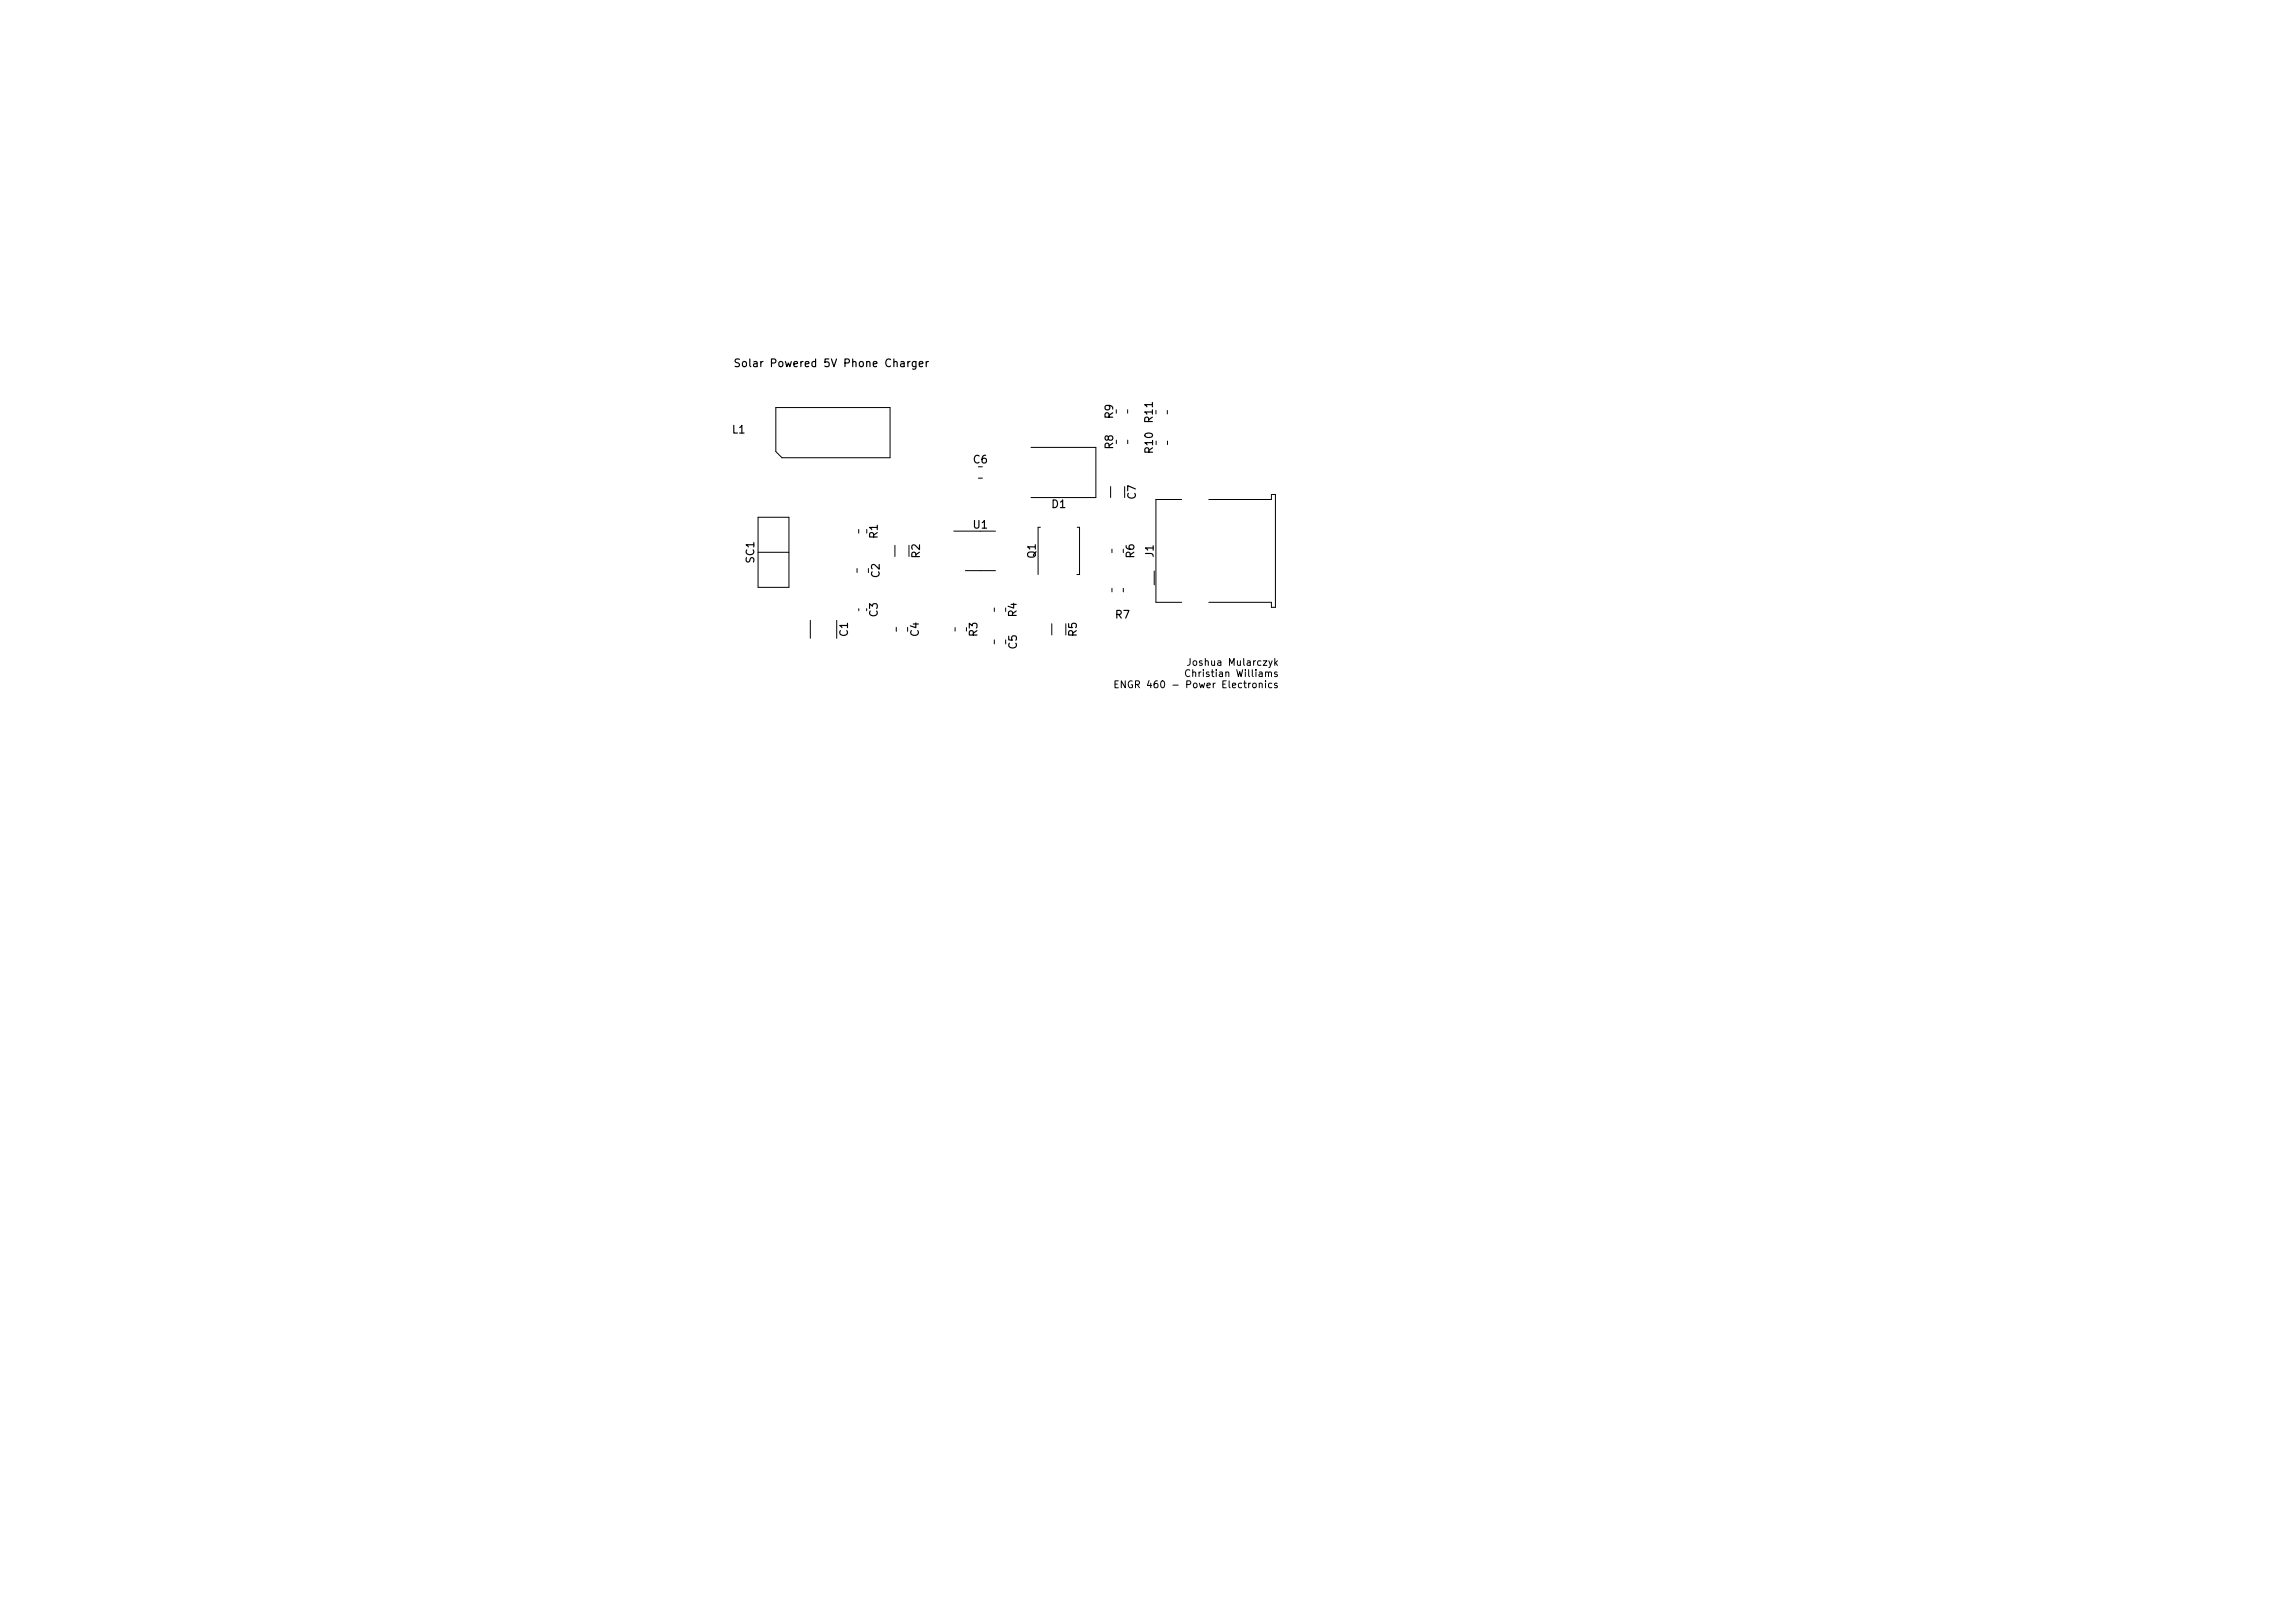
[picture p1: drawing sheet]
<svg xmlns="http://www.w3.org/2000/svg" width="297mm" height="210mm" viewBox="0 0 297 210" stroke-linecap="round" stroke-linejoin="round" font-family="sans-serif">
<defs><g id="words">
<g font-size="1.4">
<text x="96.6" y="47.5">Solar Powered 5V Phone Charger</text>
<text x="94.9" y="56.1">L1</text>
<text x="144.2" y="54.2" transform="rotate(-90 144.2 54.2)">R9</text>
<text x="144.2" y="58.1" transform="rotate(-90 144.2 58.1)">R8</text>
<text x="149.3" y="54.7" transform="rotate(-90 149.3 54.7)">R11</text>
<text x="149.3" y="58.6" transform="rotate(-90 149.3 58.6)">R10</text>
<text x="126.1" y="60">C6</text>
<text x="136.3" y="65.8">D1</text>
<text x="147.1" y="64.6" transform="rotate(-90 147.1 64.6)">C7</text>
<text x="113.7" y="69.7" transform="rotate(-90 113.7 69.7)">R1</text>
<text x="126.1" y="68.5">U1</text>
<text x="97.7" y="72.9" transform="rotate(-90 97.7 72.9)">SC1</text>
<text x="113.9" y="74.8" transform="rotate(-90 113.9 74.8)">C2</text>
<text x="119.2" y="72.3" transform="rotate(-90 119.2 72.3)">R2</text>
<text x="134.2" y="72.3" transform="rotate(-90 134.2 72.3)">Q1</text>
<text x="146.9" y="72.3" transform="rotate(-90 146.9 72.3)">R6</text>
<text x="149.4" y="72.1" transform="rotate(-90 149.4 72.1)">J1</text>
<text x="109.8" y="82.4" transform="rotate(-90 109.8 82.4)">C1</text>
<text x="113.7" y="79.9" transform="rotate(-90 113.7 79.9)">C3</text>
<text x="119" y="82.4" transform="rotate(-90 119 82.4)">C4</text>
<text x="126.6" y="82.4" transform="rotate(-90 126.6 82.4)">R3</text>
<text x="131.7" y="79.9" transform="rotate(-90 131.7 79.9)">R4</text>
<text x="139.5" y="82.4" transform="rotate(-90 139.5 82.4)">R5</text>
<text x="144.5" y="80.1">R7</text>
<text x="131.7" y="84" transform="rotate(-90 131.7 84)">C5</text>
</g>
<g font-size="1.3">
<text x="147.7" y="89.1">ENGR 460 - Power Electronics</text>
<text x="154.9" y="87.7">Christian Williams</text>
<text x="154.9" y="86.2">Joshua Mularczyk</text>
</g>
</g></defs>
<path d="M95.8 46.5h-.4l-.1 .1v.3l.4 .2 .1 .2-.2 .2h-.4M96.2 46.9l.2-.1 .3 .1v.4l-.1 .2h-.2l-.2-.1zM119.1 47.2l.5-.1-.1-.2-.3-.1-.1 .2v.5h.4M120 46.8v.7M120.3 46.8l-.2 .1-.1 .1" fill="none" stroke="#000" stroke-width=".15"/>
<g fill="none" stroke="#000" stroke-width=".13">
<path d="M100.5 52.8h14.8v6.5h-14l-.8-.8zM133.6 58h8.4v6.5h-8.4M146.1 53.1v.4M146.1 57v.5M151.2 53.2v.4M151.2 57.1v.5M98.2 67h4v9.1h-4zM98.2 71.5h4M111 73.6v.6M111.2 68.6v.5M111.2 78.8v.3M115.9 70.6v1.5"/>
<path d="M123.5 68.8h5.4M125.1 73.9h3.8M126.7 61.9h.6M128.8 78.8v.4M134.8 68.3h-.3v6.1M139.5 68.3h.3v6.1h-.3M143.9 63v1.5M144 71.1v.5M144 76.2v.5M145.5 76.2v.5M149.5 74v1.8M153.1 64.7h-3.4v13.3h3.4"/>
<path d="M156.6 64.7h8.1v-.6h.5v14.6h-.5v-.7h-8.1M105 80.4v2.3M108.4 80.4v2.3M116.1 81.3v.5M123.7 81.3v.5M128.8 82.9v.5M136.2 80.8v1.5M144.4 88.6h.3M144.9 88.2h-.5v.9h.5M145.8 88.2v.9l-.5-.9v.9M146.7 88.2a.42 .42 0 0 0-.6 .4 .42 .42 0 0 0 .6 .5v-.4h-.2M147.1 88.7l.4-.1 .1-.1v-.2l-.5-.1v.9"/>
<path d="M147.3 88.7l.3 .4M154.1 86.8a.43 .43 0 0 0-.6 .3 .43 .43 0 0 0 .5 .6l.1-.1M154.2 85.3l-.1 .8-.3 .1"/>
</g>
<use href="#words"/>
</svg>
